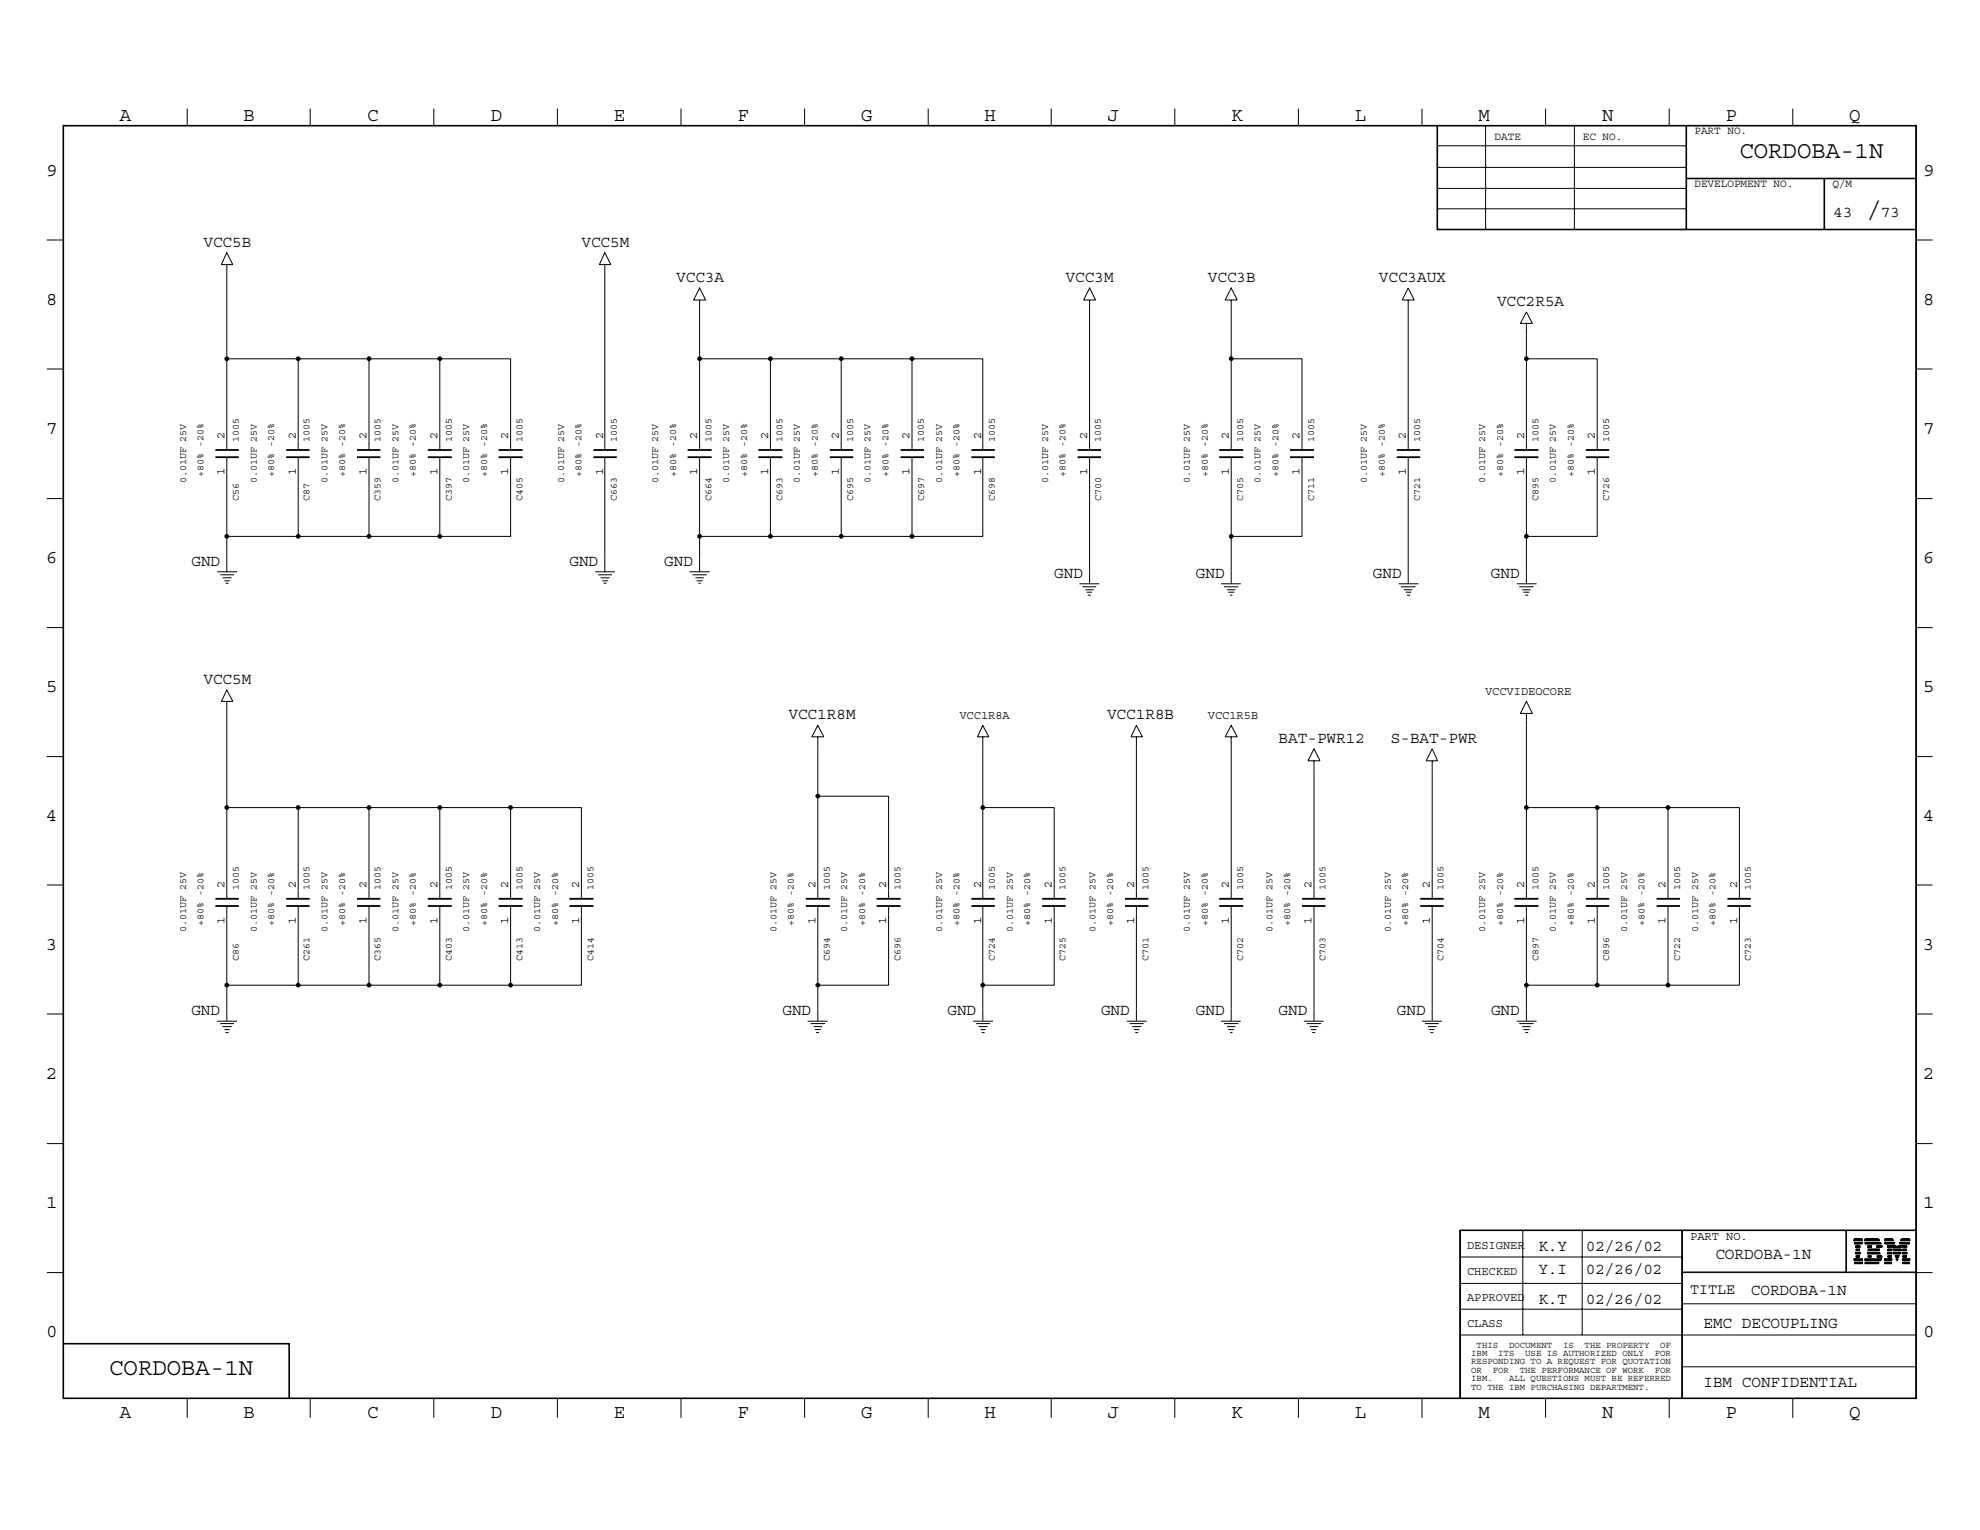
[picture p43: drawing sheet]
<svg xmlns="http://www.w3.org/2000/svg" width="279mm" height="216mm" viewBox="0 0 279 216" stroke-linecap="round" stroke-linejoin="round" font-family="sans-serif">
<defs><g id="words">
<g font-size="3.4">
<text x="245.4" y="22.4">CORDOBA-1N</text>
<text x="263.5" y="30.6">/</text>
<text x="15.4" y="194">CORDOBA-1N</text>
</g>
<g font-size="2.7">
<text x="16.9" y="17">A</text>
<text x="34.4" y="17">B</text>
<text x="51.8" y="17">C</text>
<text x="69.3" y="17">D</text>
<text x="86.6" y="17">E</text>
<text x="104.1" y="17">F</text>
<text x="121.5" y="17">G</text>
<text x="138.9" y="17">H</text>
<text x="156.3" y="17">J</text>
<text x="173.7" y="17">K</text>
<text x="191.2" y="17">L</text>
<text x="208.6" y="17">M</text>
<text x="226.1" y="17">N</text>
<text x="243.5" y="17">P</text>
<text x="260.9" y="17">Q</text>
<text x="6.5" y="24.8">9</text>
<text x="271.4" y="24.8">9</text>
<text x="6.5" y="43">8</text>
<text x="271.4" y="43">8</text>
<text x="6.5" y="61.2">7</text>
<text x="271.4" y="61.2">7</text>
<text x="6.5" y="79.4">6</text>
<text x="271.4" y="79.4">6</text>
<text x="6.5" y="97.6">5</text>
<text x="271.4" y="97.6">5</text>
<text x="6.5" y="115.8">4</text>
<text x="271.4" y="115.8">4</text>
<text x="6.5" y="134">3</text>
<text x="271.4" y="134">3</text>
<text x="6.5" y="152.2">2</text>
<text x="271.4" y="152.2">2</text>
<text x="6.5" y="170.4">1</text>
<text x="271.4" y="170.4">1</text>
<text x="6.5" y="188.6">0</text>
<text x="271.4" y="188.6">0</text>
<text x="16.9" y="200.1">A</text>
<text x="34.4" y="200.1">B</text>
<text x="51.8" y="200.1">C</text>
<text x="69.3" y="200.1">D</text>
<text x="86.6" y="200.1">E</text>
<text x="104.1" y="200.1">F</text>
<text x="121.5" y="200.1">G</text>
<text x="138.9" y="200.1">H</text>
<text x="156.3" y="200.1">J</text>
<text x="173.7" y="200.1">K</text>
<text x="191.2" y="200.1">L</text>
<text x="208.6" y="200.1">M</text>
<text x="226.1" y="200.1">N</text>
<text x="243.5" y="200.1">P</text>
<text x="260.9" y="200.1">Q</text>
</g>
<g font-size="2.3">
<text x="28.7" y="34.8">VCC5B</text>
<text x="82" y="34.8">VCC5M</text>
<text x="258.7" y="30.6">43</text>
<text x="265.4" y="30.6">73</text>
<text x="95.4" y="39.8">VCC3A</text>
<text x="150.4" y="39.8">VCC3M</text>
<text x="170.4" y="39.8">VCC3B</text>
<text x="194.6" y="39.8">VCC3AUX</text>
<text x="211.2" y="43.2">VCC2R5A</text>
<text x="27" y="79.8">GND</text>
<text x="80.3" y="79.8">GND</text>
<text x="93.7" y="79.8">GND</text>
<text x="148.8" y="81.5">GND</text>
<text x="168.7" y="81.5">GND</text>
<text x="193.7" y="81.5">GND</text>
<text x="210.4" y="81.5">GND</text>
<text x="28.7" y="96.5">VCC5M</text>
<text x="111.3" y="101.5">VCC1R8M</text>
<text x="156.2" y="101.5">VCC1R8B</text>
<text x="180.4" y="104.8">BAT-PWR12</text>
<text x="196.3" y="104.8">S-BAT-PWR</text>
<text x="27" y="143.2">GND</text>
<text x="110.4" y="143.2">GND</text>
<text x="133.7" y="143.2">GND</text>
<text x="155.4" y="143.2">GND</text>
<text x="168.7" y="143.2">GND</text>
<text x="180.4" y="143.2">GND</text>
<text x="197.1" y="143.2">GND</text>
<text x="210.4" y="143.2">GND</text>
<text x="217.1" y="176.5">K.Y</text>
<text x="217.1" y="179.8">Y.I</text>
<text x="223.8" y="176.5">02/26/02</text>
<text x="223.8" y="179.8">02/26/02</text>
<text x="242.1" y="177.7">CORDOBA-1N</text>
<text x="217.1" y="184">K.T</text>
<text x="223.8" y="184">02/26/02</text>
<text x="247.1" y="182.7">CORDOBA-1N</text>
<text x="240.4" y="187.4">EMC DECOUPLING</text>
<text x="240.4" y="195.7">IBM CONFIDENTIAL</text>
</g>
<text font-size="2.1" x="238.5" y="182.5">TITLE</text>
<g font-size="1.7">
<text x="31.7" y="62" transform="rotate(-90 31.7 62)">2</text>
<text x="41.7" y="62" transform="rotate(-90 41.7 62)">2</text>
<text x="51.7" y="62" transform="rotate(-90 51.7 62)">2</text>
<text x="61.7" y="62" transform="rotate(-90 61.7 62)">2</text>
<text x="71.7" y="62" transform="rotate(-90 71.7 62)">2</text>
<text x="85.1" y="62" transform="rotate(-90 85.1 62)">2</text>
<text x="98.4" y="62" transform="rotate(-90 98.4 62)">2</text>
<text x="108.4" y="62" transform="rotate(-90 108.4 62)">2</text>
<text x="118.4" y="62" transform="rotate(-90 118.4 62)">2</text>
<text x="128.4" y="62" transform="rotate(-90 128.4 62)">2</text>
<text x="138.4" y="62" transform="rotate(-90 138.4 62)">2</text>
<text x="153.4" y="62" transform="rotate(-90 153.4 62)">2</text>
<text x="173.4" y="62" transform="rotate(-90 173.4 62)">2</text>
<text x="183.4" y="62" transform="rotate(-90 183.4 62)">2</text>
<text x="198.4" y="62" transform="rotate(-90 198.4 62)">2</text>
<text x="215.1" y="62" transform="rotate(-90 215.1 62)">2</text>
<text x="225" y="62" transform="rotate(-90 225 62)">2</text>
<text x="31.7" y="67" transform="rotate(-90 31.7 67)">1</text>
<text x="41.7" y="67" transform="rotate(-90 41.7 67)">1</text>
<text x="51.7" y="67" transform="rotate(-90 51.7 67)">1</text>
<text x="61.7" y="67" transform="rotate(-90 61.7 67)">1</text>
<text x="71.7" y="67" transform="rotate(-90 71.7 67)">1</text>
<text x="85.1" y="67" transform="rotate(-90 85.1 67)">1</text>
<text x="98.4" y="67" transform="rotate(-90 98.4 67)">1</text>
<text x="108.4" y="67" transform="rotate(-90 108.4 67)">1</text>
<text x="118.4" y="67" transform="rotate(-90 118.4 67)">1</text>
<text x="128.4" y="67" transform="rotate(-90 128.4 67)">1</text>
<text x="138.4" y="67" transform="rotate(-90 138.4 67)">1</text>
<text x="153.4" y="67" transform="rotate(-90 153.4 67)">1</text>
<text x="173.4" y="67" transform="rotate(-90 173.4 67)">1</text>
<text x="183.4" y="67" transform="rotate(-90 183.4 67)">1</text>
<text x="198.4" y="67" transform="rotate(-90 198.4 67)">1</text>
<text x="215.1" y="67" transform="rotate(-90 215.1 67)">1</text>
<text x="225" y="67" transform="rotate(-90 225 67)">1</text>
<text x="135.4" y="101.5">VCC1R8A</text>
<text x="170.4" y="101.5">VCC1R5B</text>
<text x="209.5" y="98.1">VCCVIDEOCORE</text>
<text x="31.7" y="125.3" transform="rotate(-90 31.7 125.3)">2</text>
<text x="41.7" y="125.3" transform="rotate(-90 41.7 125.3)">2</text>
<text x="51.7" y="125.3" transform="rotate(-90 51.7 125.3)">2</text>
<text x="61.7" y="125.3" transform="rotate(-90 61.7 125.3)">2</text>
<text x="71.7" y="125.3" transform="rotate(-90 71.7 125.3)">2</text>
<text x="81.7" y="125.3" transform="rotate(-90 81.7 125.3)">2</text>
<text x="115.1" y="125.3" transform="rotate(-90 115.1 125.3)">2</text>
<text x="125.1" y="125.3" transform="rotate(-90 125.1 125.3)">2</text>
<text x="138.4" y="125.3" transform="rotate(-90 138.4 125.3)">2</text>
<text x="148.4" y="125.3" transform="rotate(-90 148.4 125.3)">2</text>
<text x="160" y="125.3" transform="rotate(-90 160 125.3)">2</text>
<text x="173.4" y="125.3" transform="rotate(-90 173.4 125.3)">2</text>
<text x="185.1" y="125.3" transform="rotate(-90 185.1 125.3)">2</text>
<text x="201.8" y="125.3" transform="rotate(-90 201.8 125.3)">2</text>
<text x="215.1" y="125.3" transform="rotate(-90 215.1 125.3)">2</text>
<text x="225" y="125.3" transform="rotate(-90 225 125.3)">2</text>
<text x="235" y="125.3" transform="rotate(-90 235 125.3)">2</text>
<text x="245.1" y="125.3" transform="rotate(-90 245.1 125.3)">2</text>
<text x="31.7" y="130.4" transform="rotate(-90 31.7 130.4)">1</text>
<text x="41.7" y="130.4" transform="rotate(-90 41.7 130.4)">1</text>
<text x="51.7" y="130.4" transform="rotate(-90 51.7 130.4)">1</text>
<text x="61.7" y="130.4" transform="rotate(-90 61.7 130.4)">1</text>
<text x="71.7" y="130.4" transform="rotate(-90 71.7 130.4)">1</text>
<text x="81.7" y="130.4" transform="rotate(-90 81.7 130.4)">1</text>
<text x="115.1" y="130.4" transform="rotate(-90 115.1 130.4)">1</text>
<text x="125.1" y="130.4" transform="rotate(-90 125.1 130.4)">1</text>
<text x="138.4" y="130.4" transform="rotate(-90 138.4 130.4)">1</text>
<text x="148.4" y="130.4" transform="rotate(-90 148.4 130.4)">1</text>
<text x="160" y="130.4" transform="rotate(-90 160 130.4)">1</text>
<text x="173.4" y="130.4" transform="rotate(-90 173.4 130.4)">1</text>
<text x="185.1" y="130.4" transform="rotate(-90 185.1 130.4)">1</text>
<text x="201.8" y="130.4" transform="rotate(-90 201.8 130.4)">1</text>
<text x="215.1" y="130.4" transform="rotate(-90 215.1 130.4)">1</text>
<text x="225" y="130.4" transform="rotate(-90 225 130.4)">1</text>
<text x="235" y="130.4" transform="rotate(-90 235 130.4)">1</text>
<text x="245.1" y="130.4" transform="rotate(-90 245.1 130.4)">1</text>
<text x="207" y="176.3">DESIGNER</text>
<text x="207" y="179.9">CHECKED</text>
<text x="238.5" y="175">PART NO.</text>
<text x="207" y="183.6">APPROVED</text>
<text x="207" y="187.3">CLASS</text>
</g>
<g font-size="1.6">
<text x="210.9" y="19.8">DATE</text>
<text x="223.4" y="19.8">EC NO.</text>
<text x="239.1" y="18.9">PART NO.</text>
<text x="239.1" y="26.4">DEVELOPMENT NO.</text>
<text x="258.6" y="26.4">Q/M</text>
</g>
<g font-size="1.4">
<text x="33.7" y="62.3" transform="rotate(-90 33.7 62.3)">1005</text>
<text x="43.7" y="62.3" transform="rotate(-90 43.7 62.3)">1005</text>
<text x="53.7" y="62.3" transform="rotate(-90 53.7 62.3)">1005</text>
<text x="63.8" y="62.3" transform="rotate(-90 63.8 62.3)">1005</text>
<text x="73.7" y="62.3" transform="rotate(-90 73.7 62.3)">1005</text>
<text x="87" y="62.3" transform="rotate(-90 87 62.3)">1005</text>
<text x="100.4" y="62.3" transform="rotate(-90 100.4 62.3)">1005</text>
<text x="110.4" y="62.3" transform="rotate(-90 110.4 62.3)">1005</text>
<text x="120.4" y="62.3" transform="rotate(-90 120.4 62.3)">1005</text>
<text x="130.4" y="62.3" transform="rotate(-90 130.4 62.3)">1005</text>
<text x="140.4" y="62.3" transform="rotate(-90 140.4 62.3)">1005</text>
<text x="155.4" y="62.3" transform="rotate(-90 155.4 62.3)">1005</text>
<text x="175.4" y="62.3" transform="rotate(-90 175.4 62.3)">1005</text>
<text x="185.4" y="62.3" transform="rotate(-90 185.4 62.3)">1005</text>
<text x="200.4" y="62.3" transform="rotate(-90 200.4 62.3)">1005</text>
<text x="217.1" y="62.3" transform="rotate(-90 217.1 62.3)">1005</text>
<text x="227.1" y="62.3" transform="rotate(-90 227.1 62.3)">1005</text>
<text x="26.2" y="68.2" transform="rotate(-90 26.2 68.2)">0.01UF 25V</text>
<text x="28.7" y="67.3" transform="rotate(-90 28.7 67.3)">+80% -20%</text>
<text x="33.7" y="70.7" transform="rotate(-90 33.7 70.7)">C56</text>
<text x="36.2" y="68.2" transform="rotate(-90 36.2 68.2)">0.01UF 25V</text>
<text x="38.7" y="67.3" transform="rotate(-90 38.7 67.3)">+80% -20%</text>
<text x="43.7" y="70.7" transform="rotate(-90 43.7 70.7)">C87</text>
<text x="46.2" y="68.2" transform="rotate(-90 46.2 68.2)">0.01UF 25V</text>
<text x="48.7" y="67.3" transform="rotate(-90 48.7 67.3)">+80% -20%</text>
<text x="53.7" y="70.7" transform="rotate(-90 53.7 70.7)">C359</text>
<text x="56.2" y="68.2" transform="rotate(-90 56.2 68.2)">0.01UF 25V</text>
<text x="58.7" y="67.3" transform="rotate(-90 58.7 67.3)">+80% -20%</text>
<text x="63.8" y="70.7" transform="rotate(-90 63.8 70.7)">C397</text>
<text x="66.2" y="68.2" transform="rotate(-90 66.2 68.2)">0.01UF 25V</text>
<text x="68.7" y="67.3" transform="rotate(-90 68.7 67.3)">+80% -20%</text>
<text x="73.7" y="70.7" transform="rotate(-90 73.7 70.7)">C405</text>
<text x="79.6" y="68.2" transform="rotate(-90 79.6 68.2)">0.01UF 25V</text>
<text x="82" y="67.3" transform="rotate(-90 82 67.3)">+80% -20%</text>
<text x="87" y="70.7" transform="rotate(-90 87 70.7)">C663</text>
<text x="92.9" y="68.2" transform="rotate(-90 92.9 68.2)">0.01UF 25V</text>
<text x="95.4" y="67.3" transform="rotate(-90 95.4 67.3)">+80% -20%</text>
<text x="100.4" y="70.7" transform="rotate(-90 100.4 70.7)">C664</text>
<text x="102.9" y="68.2" transform="rotate(-90 102.9 68.2)">0.01UF 25V</text>
<text x="105.4" y="67.3" transform="rotate(-90 105.4 67.3)">+80% -20%</text>
<text x="110.4" y="70.7" transform="rotate(-90 110.4 70.7)">C693</text>
<text x="112.9" y="68.2" transform="rotate(-90 112.9 68.2)">0.01UF 25V</text>
<text x="115.4" y="67.3" transform="rotate(-90 115.4 67.3)">+80% -20%</text>
<text x="120.4" y="70.7" transform="rotate(-90 120.4 70.7)">C695</text>
<text x="122.9" y="68.2" transform="rotate(-90 122.9 68.2)">0.01UF 25V</text>
<text x="125.4" y="67.3" transform="rotate(-90 125.4 67.3)">+80% -20%</text>
<text x="130.4" y="70.7" transform="rotate(-90 130.4 70.7)">C697</text>
<text x="132.9" y="68.2" transform="rotate(-90 132.9 68.2)">0.01UF 25V</text>
<text x="135.4" y="67.3" transform="rotate(-90 135.4 67.3)">+80% -20%</text>
<text x="140.4" y="70.7" transform="rotate(-90 140.4 70.7)">C698</text>
<text x="147.9" y="68.2" transform="rotate(-90 147.9 68.2)">0.01UF 25V</text>
<text x="150.4" y="67.3" transform="rotate(-90 150.4 67.3)">+80% -20%</text>
<text x="155.4" y="70.7" transform="rotate(-90 155.4 70.7)">C700</text>
<text x="167.9" y="68.2" transform="rotate(-90 167.9 68.2)">0.01UF 25V</text>
<text x="170.4" y="67.3" transform="rotate(-90 170.4 67.3)">+80% -20%</text>
<text x="175.4" y="70.7" transform="rotate(-90 175.4 70.7)">C705</text>
<text x="177.9" y="68.2" transform="rotate(-90 177.9 68.2)">0.01UF 25V</text>
<text x="180.4" y="67.3" transform="rotate(-90 180.4 67.3)">+80% -20%</text>
<text x="185.4" y="70.7" transform="rotate(-90 185.4 70.7)">C711</text>
<text x="192.9" y="68.2" transform="rotate(-90 192.9 68.2)">0.01UF 25V</text>
<text x="195.4" y="67.3" transform="rotate(-90 195.4 67.3)">+80% -20%</text>
<text x="200.4" y="70.7" transform="rotate(-90 200.4 70.7)">C721</text>
<text x="209.5" y="68.2" transform="rotate(-90 209.5 68.2)">0.01UF 25V</text>
<text x="212.1" y="67.3" transform="rotate(-90 212.1 67.3)">+80% -20%</text>
<text x="217.1" y="70.7" transform="rotate(-90 217.1 70.7)">C895</text>
<text x="219.5" y="68.2" transform="rotate(-90 219.5 68.2)">0.01UF 25V</text>
<text x="222.1" y="67.3" transform="rotate(-90 222.1 67.3)">+80% -20%</text>
<text x="227.1" y="70.7" transform="rotate(-90 227.1 70.7)">C726</text>
<text x="33.7" y="125.6" transform="rotate(-90 33.7 125.6)">1005</text>
<text x="43.7" y="125.6" transform="rotate(-90 43.7 125.6)">1005</text>
<text x="53.7" y="125.6" transform="rotate(-90 53.7 125.6)">1005</text>
<text x="63.8" y="125.6" transform="rotate(-90 63.8 125.6)">1005</text>
<text x="73.7" y="125.6" transform="rotate(-90 73.7 125.6)">1005</text>
<text x="83.7" y="125.6" transform="rotate(-90 83.7 125.6)">1005</text>
<text x="117.1" y="125.6" transform="rotate(-90 117.1 125.6)">1005</text>
<text x="127.1" y="125.6" transform="rotate(-90 127.1 125.6)">1005</text>
<text x="140.4" y="125.6" transform="rotate(-90 140.4 125.6)">1005</text>
<text x="150.4" y="125.6" transform="rotate(-90 150.4 125.6)">1005</text>
<text x="162.1" y="125.6" transform="rotate(-90 162.1 125.6)">1005</text>
<text x="175.4" y="125.6" transform="rotate(-90 175.4 125.6)">1005</text>
<text x="187" y="125.6" transform="rotate(-90 187 125.6)">1005</text>
<text x="203.7" y="125.6" transform="rotate(-90 203.7 125.6)">1005</text>
<text x="217.1" y="125.6" transform="rotate(-90 217.1 125.6)">1005</text>
<text x="227.1" y="125.6" transform="rotate(-90 227.1 125.6)">1005</text>
<text x="237.1" y="125.6" transform="rotate(-90 237.1 125.6)">1005</text>
<text x="247.1" y="125.6" transform="rotate(-90 247.1 125.6)">1005</text>
<text x="26.2" y="131.5" transform="rotate(-90 26.2 131.5)">0.01UF 25V</text>
<text x="28.7" y="130.6" transform="rotate(-90 28.7 130.6)">+80% -20%</text>
<text x="36.2" y="131.5" transform="rotate(-90 36.2 131.5)">0.01UF 25V</text>
<text x="38.7" y="130.6" transform="rotate(-90 38.7 130.6)">+80% -20%</text>
<text x="46.2" y="131.5" transform="rotate(-90 46.2 131.5)">0.01UF 25V</text>
<text x="48.7" y="130.6" transform="rotate(-90 48.7 130.6)">+80% -20%</text>
<text x="56.2" y="131.5" transform="rotate(-90 56.2 131.5)">0.01UF 25V</text>
<text x="58.7" y="130.6" transform="rotate(-90 58.7 130.6)">+80% -20%</text>
<text x="66.2" y="131.5" transform="rotate(-90 66.2 131.5)">0.01UF 25V</text>
<text x="68.7" y="130.6" transform="rotate(-90 68.7 130.6)">+80% -20%</text>
<text x="76.2" y="131.5" transform="rotate(-90 76.2 131.5)">0.01UF 25V</text>
<text x="78.7" y="130.6" transform="rotate(-90 78.7 130.6)">+80% -20%</text>
<text x="109.6" y="131.5" transform="rotate(-90 109.6 131.5)">0.01UF 25V</text>
<text x="112" y="130.6" transform="rotate(-90 112 130.6)">+80% -20%</text>
<text x="119.5" y="131.5" transform="rotate(-90 119.5 131.5)">0.01UF 25V</text>
<text x="122.1" y="130.6" transform="rotate(-90 122.1 130.6)">+80% -20%</text>
<text x="132.9" y="131.5" transform="rotate(-90 132.9 131.5)">0.01UF 25V</text>
<text x="135.4" y="130.6" transform="rotate(-90 135.4 130.6)">+80% -20%</text>
<text x="142.9" y="131.5" transform="rotate(-90 142.9 131.5)">0.01UF 25V</text>
<text x="145.4" y="130.6" transform="rotate(-90 145.4 130.6)">+80% -20%</text>
<text x="154.6" y="131.5" transform="rotate(-90 154.6 131.5)">0.01UF 25V</text>
<text x="157.1" y="130.6" transform="rotate(-90 157.1 130.6)">+80% -20%</text>
<text x="167.9" y="131.5" transform="rotate(-90 167.9 131.5)">0.01UF 25V</text>
<text x="170.4" y="130.6" transform="rotate(-90 170.4 130.6)">+80% -20%</text>
<text x="179.6" y="131.5" transform="rotate(-90 179.6 131.5)">0.01UF 25V</text>
<text x="182" y="130.6" transform="rotate(-90 182 130.6)">+80% -20%</text>
<text x="196.3" y="131.5" transform="rotate(-90 196.3 131.5)">0.01UF 25V</text>
<text x="198.7" y="130.6" transform="rotate(-90 198.7 130.6)">+80% -20%</text>
<text x="209.5" y="131.5" transform="rotate(-90 209.5 131.5)">0.01UF 25V</text>
<text x="212.1" y="130.6" transform="rotate(-90 212.1 130.6)">+80% -20%</text>
<text x="219.5" y="131.5" transform="rotate(-90 219.5 131.5)">0.01UF 25V</text>
<text x="222.1" y="130.6" transform="rotate(-90 222.1 130.6)">+80% -20%</text>
<text x="229.6" y="131.5" transform="rotate(-90 229.6 131.5)">0.01UF 25V</text>
<text x="232.1" y="130.6" transform="rotate(-90 232.1 130.6)">+80% -20%</text>
<text x="239.6" y="131.5" transform="rotate(-90 239.6 131.5)">0.01UF 25V</text>
<text x="242.1" y="130.6" transform="rotate(-90 242.1 130.6)">+80% -20%</text>
<text x="33.7" y="135.6" transform="rotate(-90 33.7 135.6)">C86</text>
<text x="43.7" y="135.6" transform="rotate(-90 43.7 135.6)">C261</text>
<text x="53.7" y="135.6" transform="rotate(-90 53.7 135.6)">C365</text>
<text x="63.8" y="135.6" transform="rotate(-90 63.8 135.6)">C403</text>
<text x="73.7" y="135.6" transform="rotate(-90 73.7 135.6)">C413</text>
<text x="83.7" y="135.6" transform="rotate(-90 83.7 135.6)">C414</text>
<text x="117.1" y="135.6" transform="rotate(-90 117.1 135.6)">C694</text>
<text x="127.1" y="135.6" transform="rotate(-90 127.1 135.6)">C696</text>
<text x="140.4" y="135.6" transform="rotate(-90 140.4 135.6)">C724</text>
<text x="150.4" y="135.6" transform="rotate(-90 150.4 135.6)">C725</text>
<text x="162.1" y="135.6" transform="rotate(-90 162.1 135.6)">C701</text>
<text x="175.4" y="135.6" transform="rotate(-90 175.4 135.6)">C702</text>
<text x="187" y="135.6" transform="rotate(-90 187 135.6)">C703</text>
<text x="203.7" y="135.6" transform="rotate(-90 203.7 135.6)">C704</text>
<text x="217.1" y="135.6" transform="rotate(-90 217.1 135.6)">C897</text>
<text x="227.1" y="135.6" transform="rotate(-90 227.1 135.6)">C896</text>
<text x="237.1" y="135.6" transform="rotate(-90 237.1 135.6)">C722</text>
<text x="247.1" y="135.6" transform="rotate(-90 247.1 135.6)">C723</text>
</g>
<g font-size="1.3">
<text x="207.6" y="191.3">IBM</text>
<text x="208.4" y="190.2">THIS</text>
<text x="211.4" y="191.3">ITS</text>
<text x="212.9" y="190.2">DOCUMENT</text>
<text x="215.2" y="191.3">USE IS AUTHORIZED ONLY</text>
<text x="220.6" y="190.2">IS</text>
<text x="223.6" y="190.2">THE PROPERTY</text>
<text x="233.5" y="191.3">FOR</text>
<text x="234.3" y="190.2">OF</text>
<text x="207.6" y="192.5">RESPONDING TO A REQUEST FOR QUOTATION</text>
<text x="207.6" y="193.7">OR</text>
<text x="207.6" y="194.9">IBM.</text>
<text x="207.6" y="196.1">TO THE IBM PURCHASING DEPARTMENT.</text>
<text x="210.7" y="193.7">FOR</text>
<text x="212.9" y="194.9">ALL QUESTIONS MUST BE REFERRED</text>
<text x="214.5" y="193.7">THE PERFORMANCE OF WORK</text>
<text x="233.5" y="193.7">FOR</text>
</g>
</g></defs>
<g fill="none" stroke="#000" stroke-width=".14">
<path d="M8.9 17.7h261.5v179.7h-261.5zM9 17.8h261.3v179.5h-261.3zM26.4 15.3v2.4M43.8 15.3v2.4M61.2 15.3v2.4M78.7 15.3v2.4M96.1 15.3v2.4M113.5 15.3v2.4M131 15.3v2.4M148.3 15.3v2.4M165.8 15.3v2.4M183.2 15.3v2.4"/>
<path d="M200.7 15.3v2.4M202.8 17.7v14.7h67.6M202.9 17.7v14.7M209.6 17.7v14.7M218.1 15.3v2.4M222.2 17.7v14.7M235.5 15.3v2.4M237.9 17.7v14.7M238 17.7v14.7M253 15.3v2.4M6.6 33.9h2.3M32 35.6l.9 1.7h-1.7z"/>
<path d="M32 37.3v26.2M85.3 35.6l.9 1.7h-1.6zM85.3 37.3v26.2M202.8 32.3h67.6M202.8 26.6h35.1M202.8 23.6h35.1M202.8 20.6h35.1M202.9 29.5h35M237.9 25.2h32.5M237.9 25.1h32.5M257.4 25.2v7.2M257.5 25.2v7.2"/>
<path d="M270.4 33.9h2.3M6.6 52.1h2.3M32 50.6h40.1v12.9M42.1 50.6v12.9M52.1 50.6v12.9M62.1 50.6v12.9M98.7 40.6l.9 1.7h-1.7zM98.7 42.3v21.2M98.7 50.6h40v12.9M108.7 50.6v12.9M118.7 50.6v12.9M128.7 50.6v12.9"/>
<path d="M153.8 40.6l.8 1.7h-1.7zM153.8 42.3v21.2M173.7 40.6l.9 1.7h-1.7zM173.7 42.3v8.3h10v12.9M173.7 50.6v12.9M198.7 42.3v21.2M198.7 40.6l.9 1.7h-1.7zM215.4 45.6v5h10v12.9M215.4 50.6v12.9M215.4 44l.8 1.6h-1.7zM270.4 52.1h2.3M6.6 70.4h2.3"/>
<path d="M32 64.5v11.2h10.1M32 75.7v5M42.1 64.5v11.2M52.1 64.5v11.2M62.1 64.5v11.2M72.1 64.5v11.2h-30M85.3 64.5v16.2M98.7 64.5v16.2M108.7 64.5v11.2M118.7 64.5v11.2M128.7 64.5v11.2M138.7 64.5v11.2h-40"/>
<path d="M153.8 64.5v17.8M173.7 64.5v17.8M183.7 64.5v11.2h-10M198.7 64.5v17.8M215.4 64.5v11.2M225.4 64.5v11.2h-10v6.6M270.4 70.4h2.3M6.6 88.6h2.3M30.6 80.7h2.8M31.1 81.1h1.9M31.4 81.5h1.3M31.7 82h.7"/>
<path d="M31.8 82.3h.5M32 97.4l.9 1.6h-1.7zM32 99v27.8M84 80.7h2.8M84.4 81.1h2M84.8 81.5h1.2M85 82h.8M85.2 82.3h.4M97.3 80.7h2.9M97.7 81.1h2M98.1 81.5h1.2M98.3 82h.8"/>
<path d="M98.6 82.3h.3M152.3 82.4h2.8M152.7 82.8h2M153.2 83.2h1.1M153.3 83.6h.8M153.5 84h.4M172.3 82.4h2.8M172.7 82.8h2.1M173.1 83.2h1.2M173.3 83.6h.9M173.6 84h.3M197.4 82.4h2.8"/>
<path d="M197.7 82.8h2M198.1 83.2h1.2M198.4 83.6h.7M198.5 84h.5M214 82.4h2.8M214.4 82.8h2M214.8 83.2h1.2M215 83.6h.8M215.2 84h.4M215.4 99l.8 1.7h-1.7zM270.4 88.6h2.3M6.6 106.8h2.3"/>
<path d="M32 114h50v12.8M42.1 114v12.8M52.1 114v12.8M62.1 114v12.8M72.1 114v12.8M115.4 102.4l.8 1.6h-1.6zM115.4 104v8.4h10v14.4M115.4 112.4v14.4M138.7 104v22.8M138.7 102.4l.8 1.6h-1.6zM138.7 114h10.1v12.8M160.4 104v22.8"/>
<path d="M160.4 102.4l.8 1.6h-1.6zM173.7 102.4l.9 1.6h-1.7zM173.7 104v22.8M185.4 105.7l.9 1.7h-1.7zM185.4 107.4v19.4M202.1 107.4v19.4M202.1 105.7l.8 1.7h-1.6zM215.4 100.7v13.3h10M215.4 114v12.8M225.4 114v12.8M225.4 114h20v12.8M235.4 114v12.8"/>
<path d="M270.4 106.8h2.3M6.6 124.9h2.3M32 127.8v11.2h10.1M32 139v5M42.1 127.8v11.2M42.1 139h30M52.1 127.8v11.2M62.1 127.8v11.2M72.1 127.8v11.2h9.9v-11.2M115.4 127.8v11.2M125.4 127.8v11.2h-10v5M138.7 127.8v11.2"/>
<path d="M148.8 127.8v11.2h-10.1v5M160.4 127.8v16.2M173.7 127.8v16.2M185.4 127.8v16.2M202.1 127.8v16.2M215.4 127.8v11.2M225.4 139h-10v5M225.4 127.8v11.2M235.4 127.8v11.2M245.4 127.8v11.2h-20M270.4 124.9h2.3M6.6 143.1h2.3"/>
<path d="M30.6 144.1h2.8M31.1 144.4h1.9M31.4 144.9h1.3M31.7 145.3h.7M31.8 145.7h.5M114 144.1h2.8M114.4 144.4h2M114.8 144.9h1.2M115 145.3h.8M115.1 145.7h.5M137.3 144.1h2.8M137.8 144.4h1.9"/>
<path d="M138.1 144.9h1.3M138.3 145.3h.8M138.5 145.7h.4M159 144.1h2.8M159.4 144.4h2M159.8 144.9h1.2M160 145.3h.8M160.2 145.7h.4M172.3 144.1h2.8M172.7 144.4h2.1M173.1 144.9h1.2M173.3 145.3h.9"/>
<path d="M173.6 145.7h.3M184 144.1h2.8M184.4 144.4h2M184.8 144.9h1.2M185 145.3h.8M185.2 145.7h.4M200.7 144.1h2.8M201.1 144.4h1.9M201.5 144.9h1.2M201.7 145.3h.7M201.8 145.7h.5M214 144.1h2.8"/>
<path d="M214.4 144.4h2M214.8 144.9h1.2M215 145.3h.8M215.2 145.7h.4M270.4 143.1h2.3M6.6 179.6h2.3M6.6 161.4h2.3M206 173.7h64.4M206 177.4h31.3M206.1 173.6v23.7M214.9 173.6v14.8M223.3 173.6v14.8"/>
<path d="M237.3 173.6v23.7M237.3 179.5h33.1M237.3 179.6h35.4M237.4 173.6v23.7M260.5 173.6v6M261.6 177.7h1.2v.1h-1.2zM261.6 177.6h1.2v.1h-1.2zM261.6 175h1.2v.1h-1.2zM261.6 174.9h1.2v.1h-1.2zM261.6 178.3h1.2h-1.2M261.6 178.2h1.2h-1.2M261.6 178.1h1.2h-1.2"/>
<path d="M261.6 177.9h1.2h-1.2M261.6 175.5h1.2h-1.2M261.6 175.4h1.2h-1.2M261.6 175.3h1.2h-1.2M261.6 174.8h1.2h-1.2M261.9 176.9h.6v.1h-.6zM261.9 176.8h.6v.1h-.6zM261.9 176.7h.6v.1h-.6zM261.9 175.9h.6v.1h-.6zM261.9 175.9h.6h-.6zM261.9 177.4h.6h-.6M261.9 177.3h.6h-.6"/>
<path d="M261.9 177.2h.6h-.6M261.9 176.4h.6h-.6M261.9 176.3h.6h-.6M261.9 175.8h.6h-.6M263.1 175h2.1v.1h-2.1zM263.1 174.9h2.1v.1h-2.1zM263.1 177.7h2.3v.1h-2.3zM263.1 177.6h2.4v.1h-2.4zM263.1 178.3h2h-2M263.1 178.2h2.1h-2.1M263.1 178.1h2.1h-2.1M263.1 174.8h2h-2"/>
<path d="M263.1 177.9h2.3h-2.3M263.1 175.5h2.4h-2.4M263.1 175.4h2.3h-2.3M263.1 175.3h2.3h-2.3M263.6 176.9h1.7v.1h-1.7zM263.6 176.8h1.7v.1h-1.7zM263.6 176.7h1.6v.1h-1.6zM263.6 175.9h.5v.1h-.5zM263.6 175.9h.5h-.5zM263.6 176.4h1.6h-1.6M263.6 176.4h1.7h-1.7M263.6 176.3h1.7h-1.7"/>
<path d="M263.6 177.4h.5h-.5M263.6 177.3h.5h-.5M263.6 177.2h.5h-.5M263.6 175.8h.5h-.5M264.8 175.9h.7v.1h-.7zM264.8 175.9h.8h-.8zM264.8 177.4h.8h-.8M264.8 177.3h.8h-.8M264.8 177.2h.7h-.7M264.8 175.8h.8h-.8M265.9 177.7h1.1v.1h-1.1zM265.9 177.6h1.1v.1h-1.1z"/>
<path d="M265.9 175h1.3v.1h-1.3zM265.9 174.9h1.2v.1h-1.2zM265.9 178.3h1.1h-1.1M265.9 178.2h1.1h-1.1M265.9 178.1h1.1h-1.1M265.9 177.9h1.1h-1.1M265.9 175.5h1.5h-1.5M265.9 175.4h1.5h-1.5M265.9 175.3h1.5h-1.5M265.9 174.8h1.2h-1.2M266.4 176.9h.6v.1h-.6zM266.4 176.8h.6v.1h-.6z"/>
<path d="M266.4 176.7h.6v.1h-.6zM266.4 175.9h1.2v.1h-1.2zM266.4 175.9h1.2h-1.2zM266.4 177.4h.6h-.6M266.4 177.3h.6h-.6M266.4 177.2h.6h-.6M266.4 176.4h.6h-.6M266.4 176.3h.6h-.6M266.4 175.8h1.1h-1.1M267 176.4h1.3h-1.3M267 176.3h1.3h-1.3M267.1 176.4h1.2h-1.2"/>
<path d="M267.2 176.9h.9v.1h-.9zM267.2 176.8h1v.1h-1zM267.2 176.7h1v.1h-1zM267.4 177.2h.7h-.7M267.5 177.4h.5h-.5M267.5 177.3h.5h-.5M267.5 177.6h.3v.1h-.3zM267.6 177.7h.2v.1h-.2zM267.6 177.9h.2h-.2M267.8 175.9h1.3v.1h-1.3zM267.8 175.9h1.3h-1.3zM267.8 175.8h1.3h-1.3"/>
<path d="M268.1 175.5h1.4h-1.4M268.1 175.4h1.4h-1.4M268.1 175.3h1.4h-1.4M268.2 175h1.3v.1h-1.3zM268.2 174.9h1.3v.1h-1.3zM268.3 174.8h1.2h-1.2M268.5 177.7h1v.1h-1zM268.5 177.6h1v.1h-1zM268.5 176.9h.6v.1h-.6zM268.5 176.8h.6v.1h-.6zM268.5 176.7h.6v.1h-.6zM268.5 178.3h1h-1"/>
<path d="M268.5 178.2h1h-1M268.5 178.1h1h-1M268.5 177.9h1h-1M268.5 177.4h.6h-.6M268.5 177.3h.6h-.6M268.5 177.2h.6h-.6M268.5 176.4h.6h-.6M268.5 176.3h.6h-.6M270.4 173.6h-64.4v23.7M270.4 161.4h2.3M8.9 189.6h31.9v7.7M8.9 189.7h31.9"/>
<path d="M26.4 197.3v2.8M43.8 197.3v2.8M61.2 197.3v2.8M78.7 197.3v2.8M96.1 197.3v2.8M113.5 197.3v2.8M131 197.3v2.8M148.3 197.3v2.8M165.8 197.3v2.8M183.2 197.3v2.8M200.7 197.3v2.8M206 188.4h64.4"/>
<path d="M206 184.7h31.3M206 181.1h31.3M218.1 197.3v2.8M235.5 197.3v2.8M237.3 192.9h33.1M237.3 184h33.1M253 197.3v2.8"/>
</g>
<g fill="none" stroke="#000" stroke-width=".25">
<path d="M30.4 64.5h3.3M30.4 63.5h3.3M40.4 64.5h3.3M40.4 63.5h3.3M50.4 64.5h3.3M50.4 63.5h3.3M60.4 64.5h3.4M60.4 63.5h3.4M70.4 64.5h3.3M70.4 63.5h3.3M83.7 64.5h3.3M83.7 63.5h3.3"/>
<path d="M97 64.5h3.4M97 63.5h3.4M107 64.5h3.4M107 63.5h3.4M117.1 64.5h3.3M117.1 63.5h3.3M127.1 64.5h3.3M127.1 63.5h3.3M137.1 64.5h3.3M137.1 63.5h3.3M152.1 64.5h3.3M152.1 63.5h3.3"/>
<path d="M172 64.5h3.4M172 63.5h3.4M182 64.5h3.4M182 63.5h3.4M197.1 64.5h3.3M197.1 63.5h3.3M213.7 64.5h3.4M213.7 63.5h3.4M223.8 64.5h3.3M223.8 63.5h3.3M30.4 127.8h3.3M30.4 126.8h3.3"/>
<path d="M40.4 127.8h3.3M40.4 126.8h3.3M50.4 127.8h3.3M50.4 126.8h3.3M60.4 127.8h3.4M60.4 126.8h3.4M70.4 127.8h3.3M70.4 126.8h3.3M80.3 127.8h3.4M80.3 126.8h3.4M113.7 127.8h3.4M113.7 126.8h3.4"/>
<path d="M123.7 127.8h3.4M123.7 126.8h3.4M137.1 127.8h3.3M137.1 126.8h3.3M147.1 127.8h3.3M147.1 126.8h3.3M158.7 127.8h3.4M158.7 126.8h3.4M172 127.8h3.4M172 126.8h3.4M183.7 127.8h3.3M183.7 126.8h3.3"/>
<path d="M200.4 127.8h3.3M200.4 126.8h3.3M213.7 127.8h3.4M213.7 126.8h3.4M223.8 127.8h3.3M223.8 126.8h3.3M233.8 127.8h3.3M233.8 126.8h3.3M243.8 127.8h3.3M243.8 126.8h3.3"/>
</g>
<g fill="#000">
<circle cx="32" cy="50.6" r=".34"/>
<circle cx="42.1" cy="50.6" r=".34"/>
<circle cx="52.1" cy="50.6" r=".34"/>
<circle cx="62.1" cy="50.6" r=".34"/>
<circle cx="98.7" cy="50.6" r=".34"/>
<circle cx="108.7" cy="50.6" r=".34"/>
<circle cx="118.7" cy="50.6" r=".34"/>
<circle cx="128.7" cy="50.6" r=".34"/>
<circle cx="173.7" cy="50.6" r=".34"/>
<circle cx="215.4" cy="50.6" r=".34"/>
<circle cx="32" cy="75.7" r=".34"/>
<circle cx="42.1" cy="75.7" r=".34"/>
<circle cx="52.1" cy="75.7" r=".34"/>
<circle cx="62.1" cy="75.7" r=".34"/>
<circle cx="98.7" cy="75.7" r=".34"/>
<circle cx="108.7" cy="75.7" r=".34"/>
<circle cx="118.7" cy="75.7" r=".34"/>
<circle cx="128.7" cy="75.7" r=".34"/>
<circle cx="173.7" cy="75.7" r=".34"/>
<circle cx="215.4" cy="75.7" r=".34"/>
<circle cx="32" cy="114" r=".34"/>
<circle cx="42.1" cy="114" r=".34"/>
<circle cx="52.1" cy="114" r=".34"/>
<circle cx="62.1" cy="114" r=".34"/>
<circle cx="72.1" cy="114" r=".34"/>
<circle cx="115.4" cy="112.3" r=".34"/>
<circle cx="138.7" cy="114" r=".34"/>
<circle cx="215.4" cy="114" r=".34"/>
<circle cx="225.4" cy="114" r=".34"/>
<circle cx="235.4" cy="114" r=".34"/>
<circle cx="32" cy="139" r=".34"/>
<circle cx="42.1" cy="139" r=".34"/>
<circle cx="52.1" cy="139" r=".34"/>
<circle cx="62.1" cy="139" r=".34"/>
<circle cx="72.1" cy="139" r=".34"/>
<circle cx="115.4" cy="139" r=".34"/>
<circle cx="138.7" cy="139" r=".34"/>
<circle cx="215.4" cy="139" r=".34"/>
<circle cx="225.4" cy="139" r=".34"/>
<circle cx="235.4" cy="139" r=".34"/>
</g>
<use href="#words"/>
</svg>
